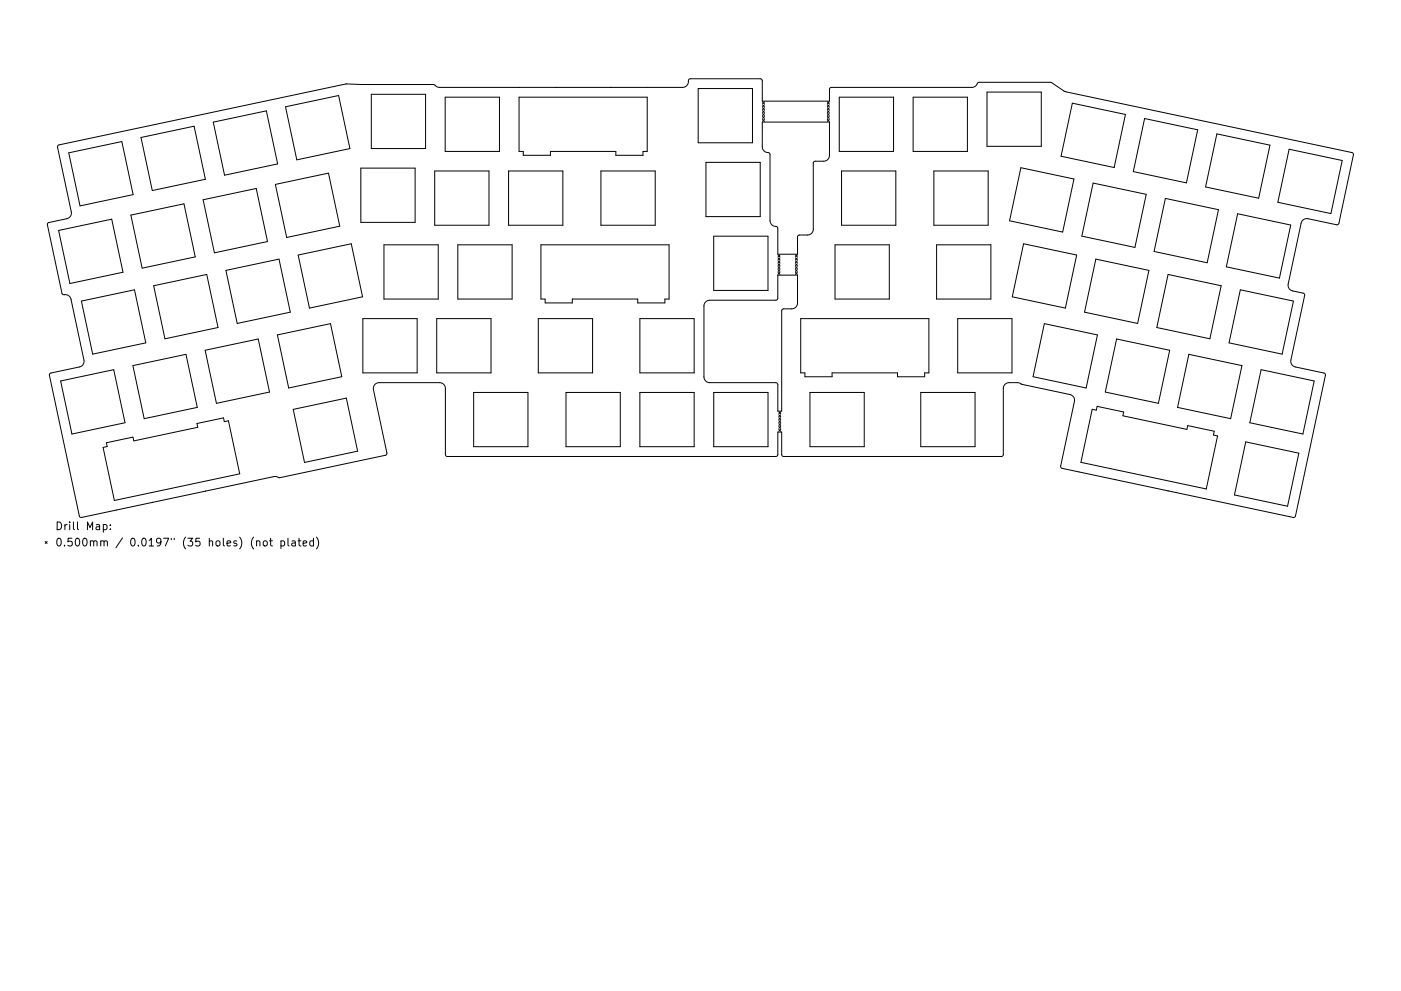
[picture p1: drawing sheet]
<svg xmlns="http://www.w3.org/2000/svg" width="297mm" height="210mm" viewBox="0 0 297 210" stroke-linecap="round" stroke-linejoin="round" font-family="sans-serif">
<defs><g id="words">
<g font-size="2.3">
<text x="11.6" y="112.5">Drill Map:</text>
<text x="11.6" y="115.9">0.500mm / 0.0197&quot; (35 holes) (not plated)</text>
</g>
</g></defs>
<g fill="none" stroke="#000" stroke-width=".21">
<path d="M110 18.5h.1M117.9 18.5h.1M129.4 18.5h.1M148 18.8h11.5v11.5h-11.5zM209.3 19.5h11.5v11.5h-11.5zM12.3 30.9l61.1-13.1 18.5 .1 .7 .5 .6 .1h51.6a1.57 1.57 0 0 0 1.3-1.6l.3-.2h14.9l.3 .4v4.4h14.3v-2.6l.3-.4h29.9a2.29 2.29 0 0 0 1.4-1h15.3l3.2 2 60.8 12.9 .2 .4-3.2 14.7-.4 .2-6.2-1.3a1.23 1.23 0 0 0-1.3 1l-2.8 13a1.23 1.23 0 0 0 1 1.3l2.2 .5 .3 .4-2.9 13.8a1.23 1.23 0 0 0 .9 1.5l6.1 1.3 .3 .4-6.3 29.9-.4 .3-49.2-10.5-.2-.4 2.9-13.8a1.23 1.23 0 0 0-1-1.4l-10.1-2.2-.8-.3h-1.9a1.23 1.23 0 0 0-1.3 1.2v14l-.1 .3-.3 .1h-46.2l-.4-.3v-4.8h-.8v4.8l-.4 .3-69.7 .1-.2-.2-.2-.3v-14.1a1.23 1.23 0 0 0-1.2-1.1h-12.9a1.23 1.23 0 0 0-1.1 1.5l2.8 13.4-.2 .5-22.5 4.8-1.2-.3-40.9 8.7-.4-.3-6.3-29.9 .3-.4 6.2-1.4a1.23 1.23 0 0 0 .8-1.4l-2.8-13a1.96 1.96 0 0 0-1.7-1l-3.3-14.8 .3-.4 4-.8a1.23 1.23 0 0 0 .8-1.5l-2.9-13.7zM14.6 32.4l11.2-2.4 2.4 11.3-11.2 2.4zM29.9 29.2l11.3-2.4 2.3 11.2-11.2 2.4zM45.2 25.9l11.3-2.4 2.4 11.3-11.3 2.4zM58.4 39.1l11.2-2.4 2.4 11.3-11.2 2.4zM60.5 22.7l11.3-2.4 2.4 11.2-11.3 2.4zM76.5 35.7h11.5v11.5h-11.5z"/>
<path d="M78.7 20h11.5v11.5h-11.5zM92.2 36.3h11.5v11.5h-11.5zM94.4 20.6h11.5v11.5h-11.5zM107.8 36.3h11.5v11.5h-11.5zM110 20.6h27.2v11.5h-.9v.8h-5.7v-.8h-13.9v.8h-5.8v-.8h-.9zM127.4 36.3h11.5v11.5h-11.5zM149.7 34.4h11.5v11.6h-11.5zM161.6 25.9h14.3v7.1a1.23 1.23 0 0 1-1.3 1.2h-1.8l-.4 .3v14.1a1.23 1.23 0 0 1-1.2 1.3h-1.7l-.4 .2v3.8h-4.2v-5.5l-.3-.3a1.29 1.29 0 0 1-1.3-1.3v-14l-.3-.4a1.29 1.29 0 0 1-1.4-1.3zM161.7 21.6l.4 .4M161.7 22.2l.4 .5M161.7 22.9l.4 .4M161.7 23.5l.4 .4"/>
<path d="M161.7 24.1l.4 .4M161.7 24.7l.4 .4M161.7 25.3l.4 .4M162.1 21.6l-.4 .4M162.1 22.2l-.4 .5M162.1 22.9l-.4 .4M162.1 23.5l-.4 .4M162.1 24.1l-.4 .4M162.1 24.7l-.4 .4M162.1 25.3l-.4 .4M175.4 21.6l.4 .4M175.4 22.2l.4 .5"/>
<path d="M175.4 22.9l.4 .4M175.4 23.5l.4 .4M175.4 24.1l.4 .4M175.4 24.7l.4 .4M175.4 25.3l.4 .4M175.8 21.6l-.4 .4M175.8 22.2l-.4 .5M175.8 22.9l-.4 .4M175.8 23.5l-.4 .4M175.8 24.1l-.4 .4M175.8 24.7l-.4 .4M175.8 25.3l-.4 .4"/>
<path d="M177.9 20.6h11.5v11.5h-11.5zM178.4 36.3h11.5v11.5h-11.5zM193.6 20.6h11.5v11.5h-11.5zM198 36.3h11.5v11.5h-11.5zM216.4 35.6l11.3 2.4-2.4 11.2-11.3-2.4zM227.4 21.9l11.2 2.4-2.4 11.2-11.2-2.3zM231.8 38.8l11.2 2.4-2.4 11.3-11.2-2.4zM242.7 25.1l11.2 2.4-2.4 11.3-11.2-2.4zM258 28.4l11.3 2.4-2.4 11.3-11.3-2.4zM273.3 31.7l11.3 2.4-2.4 11.2-11.3-2.4zM12.4 48.9l11.3-2.4 2.4 11.3-11.3 2.4zM27.7 45.6l11.3-2.4 2.4 11.3-11.3 2.4z"/>
<path d="M43.1 42.4l11.2-2.4 2.4 11.2-11.2 2.4zM47.9 57.4l11.3-2.4 2.3 11.2-11.2 2.4zM63.2 54.1l11.3-2.4 2.4 11.3-11.3 2.4zM81.4 51.9h11.5v11.6h-11.5zM97.1 51.9h11.5v11.6h-11.5zM114.7 51.9h27.2v11.6h-.9v.8h-5.8v-.8h-13.9v.8h-5.7v-.8h-.9zM151.3 50.1h11.5v11.5h-11.5zM165 54.1l.4 .4M165 54.7l.4 .4M165 55.3l.4 .4M165 55.9l.4 .5M165 56.6l.4 .4"/>
<path d="M165 57.2l.4 .4M165 57.8l.4 .4M165.4 54.1l-.4 .4M165.4 54.7l-.4 .4M165.4 55.3l-.4 .4M165.4 55.9l-.4 .5M165.4 56.6l-.4 .4M165.4 57.2l-.4 .4M165.4 57.8l-.4 .4M168.6 57.8l.5 .4M168.6 54.1l.5 .4M168.6 54.7l.5 .4"/>
<path d="M168.6 55.3l.5 .4M168.6 55.9l.5 .5M168.6 56.6l.5 .4M168.6 57.2l.5 .4M169.1 54.1l-.5 .4M169.1 54.7l-.5 .4M169.1 55.3l-.5 .4M169.1 55.9l-.5 .5M169.1 56.6l-.5 .4M169.1 57.2l-.5 .4M169.1 57.8l-.5 .4M177 51.9h11.5v11.6h-11.5z"/>
<path d="M198.6 51.9h11.5v11.6h-11.5zM217 51.7l11.3 2.4-2.4 11.3-11.3-2.4zM232.3 55l11.3 2.4-2.4 11.2-11.3-2.4zM247.1 42.1l11.2 2.4-2.4 11.2-11.2-2.3zM247.7 58.2l11.2 2.4-2.4 11.3-11.2-2.4zM262.4 45.4l11.3 2.3-2.4 11.3-11.3-2.4zM17.3 63.9l11.2-2.4 2.4 11.2-11.2 2.4zM28.2 77.6l11.2-2.4 2.4 11.2-11.2 2.4zM32.6 60.6l11.2-2.4 2.4 11.3-11.2 2.4zM43.5 74.3l11.3-2.4 2.3 11.3-11.2 2.4zM58.8 71.1l11.3-2.4 2.4 11.2-11.3 2.4zM76.9 67.6h11.5v11.5h-11.5z"/>
<path d="M92.6 67.6h11.5v11.5h-11.5zM114.1 67.6h11.5v11.5h-11.5zM135.7 67.6h11.5v11.5h-11.5zM149.6 64.1l.9-.4h14.1l.3-.4v-4.9h4.2v5.9a1.23 1.23 0 0 1-1.2 1.2h-1.8l-.4 .4v21.3h-.8v-5.6l-.3-.4h-14.1a1.23 1.23 0 0 1-1.3-1.2v-15.1zM169.8 67.6h27.1v11.5h-.9v.8h-5.7v-.8h-13.9v.8h-5.7v-.8h-.9zM203 67.6h11.6v11.5h-11.6zM221.4 68.7l11.3 2.4-2.4 11.2-11.3-2.4zM236.7 71.9l11.3 2.4-2.4 11.3-11.3-2.4zM252.1 75.2l11.2 2.4-2.4 11.2-11.2-2.4zM263 61.5l11.2 2.4-2.4 11.2-11.2-2.4zM267.4 78.4l11.2 2.4-2.4 11.3-11.2-2.4zM12.9 80.8l11.2-2.4 2.4 11.3-11.3 2.4z"/>
<path d="M22.6 93.9l5.6-1.2 .2 .8 13.5-2.8-.1-.8 5.6-1.2 .2 .8 .8-.2 2.4 11.2-26.6 5.7-2.3-11.3 .8-.2zM62.2 86.9l11.2-2.4 2.4 11.2-11.2 2.4zM100.4 83.3h11.5v11.5h-11.5zM120 83.3h11.5v11.5h-11.5zM135.7 83.3h11.5v11.5h-11.5zM151.3 83.3h11.5v11.5h-11.5zM165.1 87.4l.4 .4M165.1 88l.4 .4M165.1 88.6l.4 .4M165.1 89.2l.4 .5M165.1 89.9l.4 .4M165.1 90.5l.4 .4"/>
<path d="M165.1 91.1l.4 .4M165.5 87.4l-.4 .4M165.5 88l-.4 .4M165.5 88.6l-.4 .4M165.5 89.2l-.4 .5M165.5 89.9l-.4 .4M165.5 90.5l-.4 .4M165.5 91.1l-.4 .4M171.7 83.3h11.5v11.5h-11.5zM195.2 83.3h11.5v11.5h-11.5zM231.6 86.8l.8 .2 .2-.8 5.6 1.2-.1 .8 13.5 2.9 .2-.8 5.6 1.2-.1 .8 .8 .2-2.3 11.2-26.6-5.6zM264.1 93.8l11.3 2.3-2.4 11.3-11.3-2.4z"/>
<path d="M9.6 114.9l.4 .4M10 114.9l-.4 .4M21.9 111.4l.5-.1 .3 .3-.2 .7h-.6M23.4 112.2v.2M23.4 111.4v.1M32.3 106.6h.1M43.6 104.2h.1M51.3 102.6h.1M54.4 114.9l.2-.2 .4 .1 .1 1M55.9 114.9l.2-.2 .5 .2 .1 .6-.2 .3h-.4l-.2-.1zM57.1 114.7h.7M57.4 114.2v1.4l.4 .2"/>
<path d="M59.6 114.8l.4-.1 .4 .4-.2 .7h-.6M59.6 114.7v1.7M61.1 114.2v1.4l.2 .2M61.9 114.8h.6l.1 1M62.6 115.1l-.5 .1a.32 .32 0 0 0-.3 .3 .32 .32 0 0 0 .3 .3h.5M63.2 114.7h.6M63.4 114.2v1.4l.4 .2M64.3 115.3l.7-.2v-.3l-.5-.1-.2 .3v.8h.7M66.5 114.8l-.5-.1-.3 .4 .1 .7h.7M66.5 114.2v1.6M67.1 114a1.89 1.89 0 0 1 0 2.5M236.4 101.8h.1"/>
<path d="M247.7 104.1h.1M255.3 105.8h.1"/>
</g>
<use href="#words"/>
</svg>
